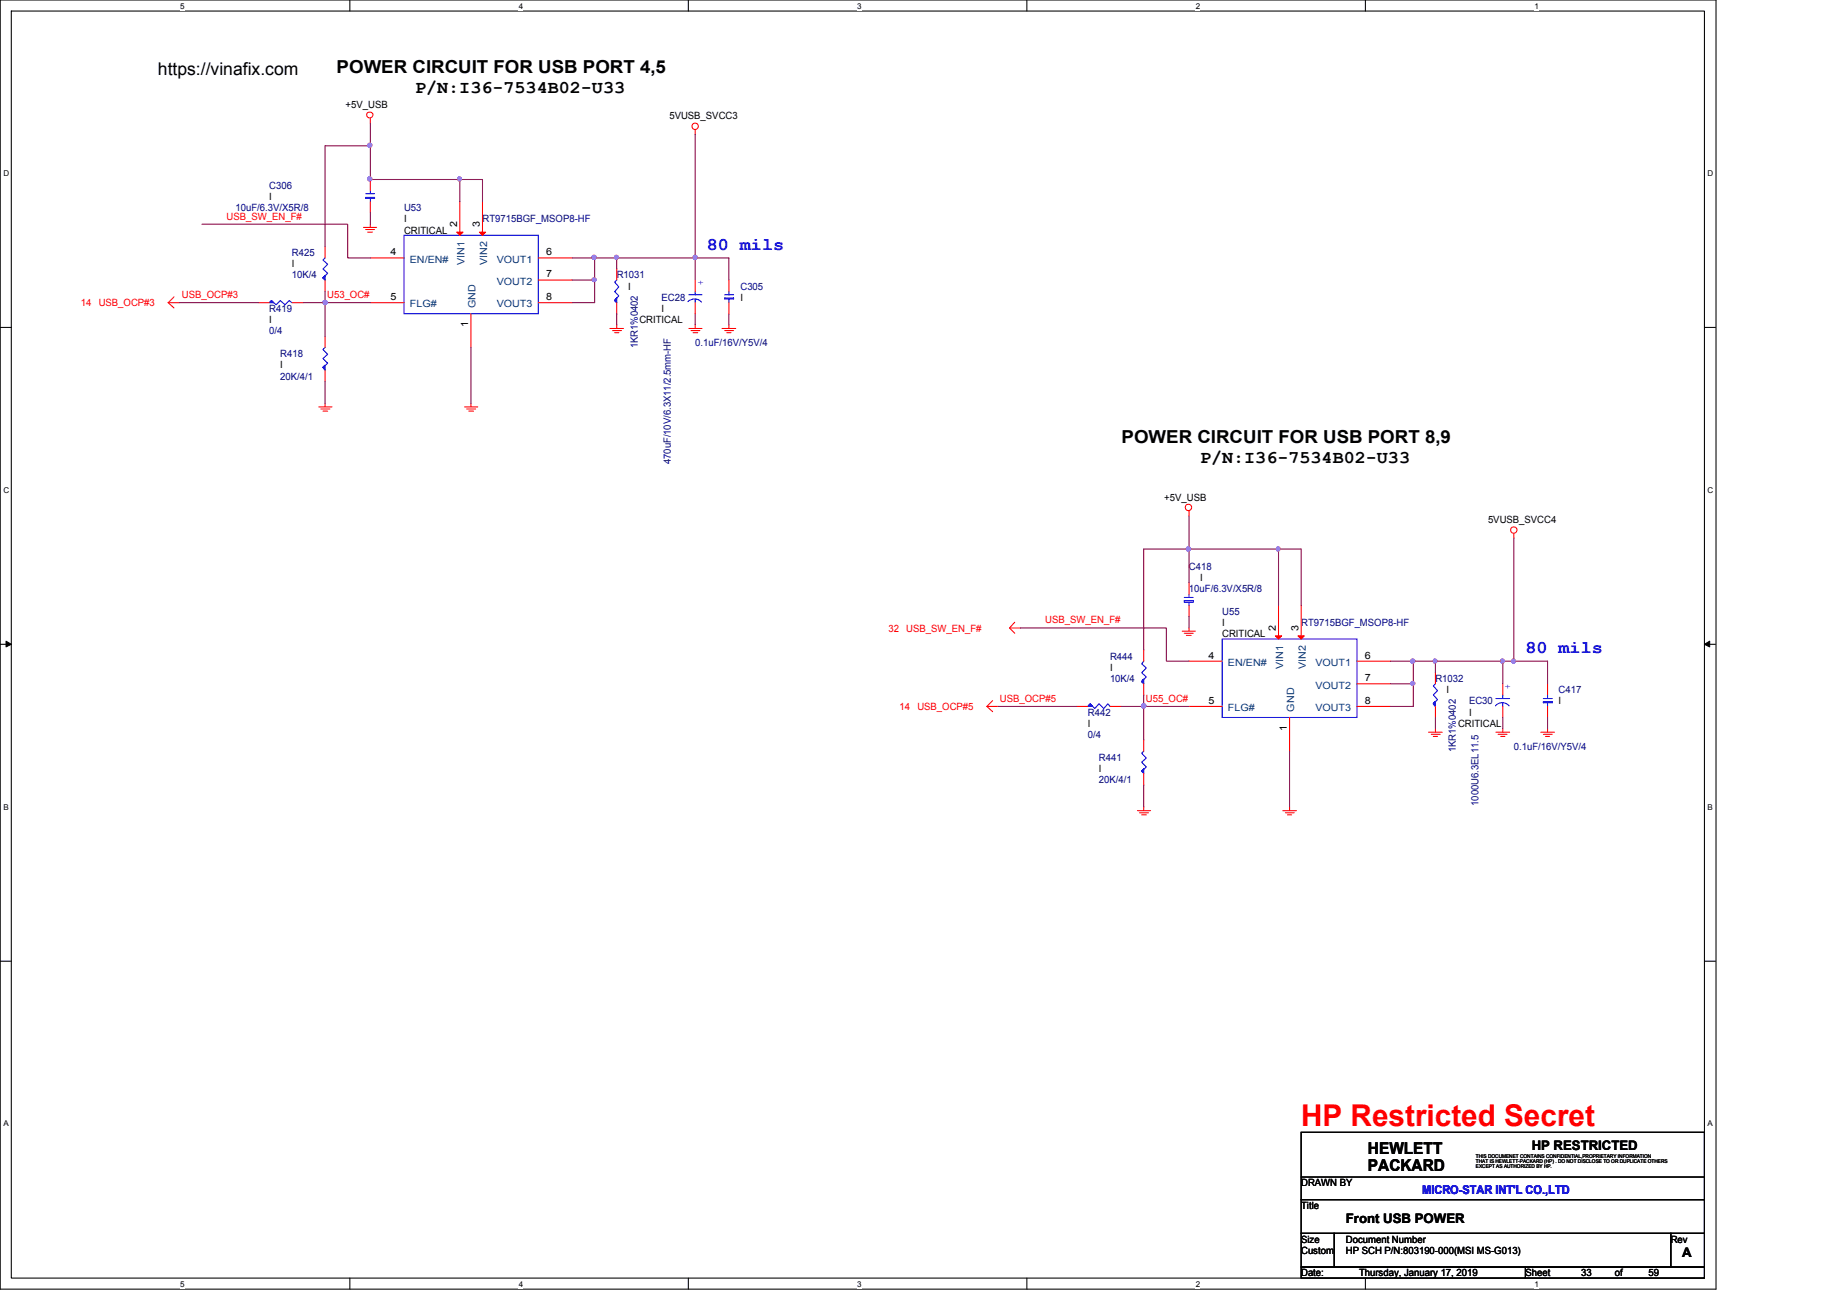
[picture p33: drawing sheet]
<svg xmlns="http://www.w3.org/2000/svg" width="297mm" height="210mm" viewBox="0 0 297 210" stroke-linecap="round" stroke-linejoin="round" font-family="sans-serif">
<defs><g id="words">
<text font-size="4.8" fill="#f00" x="209.3" y="181.2">HP Restricted Secret</text>
<g font-size="2.9">
<text x="54.1" y="11.7">POWER CIRCUIT FOR USB PORT 4,5</text>
<text x="66.8" y="14.9">P/N:I36-7534B02-U33</text>
<text x="180.4" y="71.2">POWER CIRCUIT FOR USB PORT 8,9</text>
<text x="193" y="74.4">P/N:I36-7534B02-U33</text>
</g>
<g font-size="2.9" fill="#00f">
<text x="113.7" y="40.1">80 mils</text>
<text x="245.3" y="105.1">80 mils</text>
</g>
<text font-size="2.8" x="25.4" y="12.1">https://vinafix.com</text>
<g font-size="2.6">
<text x="220" y="185.7">HEWLETT</text>
<text x="220" y="188.4">PACKARD</text>
</g>
<g font-size="2.1">
<text x="246.3" y="184.9">HP RESTRICTED</text>
<text x="216.4" y="196.8">Front USB POWER</text>
<text x="270.5" y="202.2">A</text>
</g>
<text font-size="1.9" fill="#00f" x="228.7" y="192.1">MICRO-STAR INT'L CO.,LTD</text>
<g font-size="1.6">
<text x="55.6" y="17.4">+5V_USB</text>
<text x="107.7" y="19.1">5VUSB_SVCC3</text>
<text x="43.3" y="32.2">I</text>
<text x="65" y="35.7">I</text>
<text x="62.8" y="41.1">4</text>
<text x="65" y="37.6">CRITICAL</text>
<text x="73.5" y="36.6" transform="rotate(-90 73.5 36.6)">2</text>
<text x="77.2" y="36.6" transform="rotate(-90 77.2 36.6)">3</text>
<text x="87.8" y="41.1">6</text>
<text x="46.9" y="43">I</text>
<text x="87.8" y="44.6">7</text>
<text x="101" y="46.6">I</text>
<text x="43.3" y="52">I</text>
<text x="62.8" y="48.3">5</text>
<text x="75.3" y="52.7" transform="rotate(-90 75.3 52.7)">1</text>
<text x="87.8" y="48.3">8</text>
<text x="102.8" y="52">CRITICAL</text>
<text x="106.4" y="50.2">I</text>
<text x="119.1" y="48.4">I</text>
<text x="45.1" y="59.2">I</text>
<text x="187.2" y="80.5">+5V_USB</text>
<text x="239.3" y="84.1">5VUSB_SVCC4</text>
<text x="193" y="93.5">I</text>
<text x="196.6" y="100.7">I</text>
<text x="205.2" y="101.5" transform="rotate(-90 205.2 101.5)">2</text>
<text x="208.8" y="101.5" transform="rotate(-90 208.8 101.5)">3</text>
<text x="178.5" y="107.9">I</text>
<text x="194.3" y="105.9">4</text>
<text x="196.6" y="102.5">CRITICAL</text>
<text x="219.5" y="105.9">6</text>
<text x="194.3" y="113.2">5</text>
<text x="219.5" y="109.6">7</text>
<text x="219.5" y="113.2">8</text>
<text x="232.6" y="111.5">I</text>
<text x="250.7" y="113.3">I</text>
<text x="175" y="116.9">I</text>
<text x="207" y="117.6" transform="rotate(-90 207 117.6)">1</text>
<text x="234.5" y="116.9">CRITICAL</text>
<text x="236.3" y="115.1">I</text>
<text x="176.7" y="124.1">I</text>
<text x="209.3" y="190.8">DRAWN BY</text>
<text x="209.2" y="194.5">Title</text>
<text x="209.2" y="199.9">Size</text>
<text x="209.3" y="201.7">Custom</text>
<text x="216.4" y="199.9">Document Number</text>
<text x="216.4" y="201.7">HP SCH P/N:803190-000(MSI MS-G013)</text>
<text x="268.7" y="199.9">Rev</text>
<text x="209.3" y="205.3">Date:</text>
<text x="218.6" y="205.3">Thursday, January 17, 2019</text>
<text x="245.3" y="205.3">Sheet</text>
<text x="254.3" y="205.3">33</text>
<text x="259.7" y="205.3">of</text>
<text x="265.1" y="205.3">59</text>
</g>
<g font-size="1.6" fill="#f00">
<text x="36.4" y="35.3">USB_SW_EN_F#</text>
<text x="29.2" y="47.9">USB_OCP#3</text>
<text x="52.6" y="47.9">U53_OC#</text>
<text x="13" y="49.3">14</text>
<text x="15.9" y="49.3">USB_OCP#3</text>
<text x="142.9" y="101.6">32</text>
<text x="145.8" y="101.6">USB_SW_EN_F#</text>
<text x="168.1" y="100.2">USB_SW_EN_F#</text>
<text x="160.8" y="112.9">USB_OCP#5</text>
<text x="184.3" y="112.9">U55_OC#</text>
<text x="144.6" y="114.2">14</text>
<text x="147.5" y="114.2">USB_OCP#5</text>
</g>
<g font-size="1.6" fill="#000080">
<text x="37.9" y="34">10uF/6.3V/X5R/8</text>
<text x="43.3" y="30.4">C306</text>
<text x="65" y="34">U53</text>
<text x="77.6" y="35.7">RT9715BGF_MSOP8-HF</text>
<text x="46.9" y="41.1">R425</text>
<text x="46.9" y="44.8">10K/4</text>
<text x="99.2" y="44.8">R1031</text>
<text x="119.1" y="46.6">C305</text>
<text x="43.3" y="50.2">R419</text>
<text x="43.3" y="53.8">0/4</text>
<text x="106.4" y="48.4">EC28</text>
<text x="45.1" y="57.4">R418</text>
<text x="102.6" y="56" transform="rotate(-90 102.6 56)">1KR1%0402</text>
<text x="111.8" y="55.6">0.1uF/16V/Y5V/4</text>
<text x="45.1" y="61">20K/4/1</text>
<text x="107.9" y="74.7" transform="rotate(-90 107.9 74.7)">470uF/10V/6.3X11/2.5mm-HF</text>
<text x="191.2" y="91.7">C418</text>
<text x="191.2" y="95.3">10uF/6.3V/X5R/8</text>
<text x="196.6" y="98.9">U55</text>
<text x="209.3" y="100.7">RT9715BGF_MSOP8-HF</text>
<text x="178.5" y="106.1">R444</text>
<text x="178.5" y="109.7">10K/4</text>
<text x="230.8" y="109.7">R1032</text>
<text x="236.3" y="113.3">EC30</text>
<text x="250.7" y="111.5">C417</text>
<text x="175" y="115.1">R442</text>
<text x="175" y="118.7">0/4</text>
<text x="176.7" y="122.3">R441</text>
<text x="176.7" y="125.9">20K/4/1</text>
<text x="234.1" y="121" transform="rotate(-90 234.1 121)">1KR1%0402</text>
<text x="243.5" y="120.6">0.1uF/16V/Y5V/4</text>
<text x="237.8" y="129.6" transform="rotate(-90 237.8 129.6)">1000U6.3EL11.5</text>
</g>
<g font-size="1.6" fill="#004080">
<text x="65.9" y="42.2">EN/EN#</text>
<text x="74.7" y="42.7" transform="rotate(-90 74.7 42.7)">VIN1</text>
<text x="78.4" y="42.7" transform="rotate(-90 78.4 42.7)">VIN2</text>
<text x="79.9" y="42.2">VOUT1</text>
<text x="79.9" y="45.8">VOUT2</text>
<text x="65.9" y="49.4">FLG#</text>
<text x="76.5" y="49.5" transform="rotate(-90 76.5 49.5)">GND</text>
<text x="79.9" y="49.4">VOUT3</text>
<text x="197.5" y="107.1">EN/EN#</text>
<text x="206.4" y="107.6" transform="rotate(-90 206.4 107.6)">VIN1</text>
<text x="210" y="107.6" transform="rotate(-90 210 107.6)">VIN2</text>
<text x="211.5" y="107.1">VOUT1</text>
<text x="211.5" y="110.7">VOUT2</text>
<text x="197.5" y="114.4">FLG#</text>
<text x="208.1" y="114.5" transform="rotate(-90 208.1 114.5)">GND</text>
<text x="211.5" y="114.4">VOUT3</text>
</g>
<g font-size="1.6" fill="#00f">
<text x="112.2" y="45" transform="rotate(90 112.2 45)">+</text>
<text x="242" y="110" transform="rotate(90 242 110)">+</text>
</g>
<g font-size="1.3">
<text x="29" y="1.4">5</text>
<text x="83.4" y="1.4">4</text>
<text x="137.9" y="1.4">3</text>
<text x="192.3" y="1.4">2</text>
<text x="246.8" y="1.4">1</text>
<text x=".5" y="28.4">D</text>
<text x="274.6" y="28.4">D</text>
<text x=".5" y="79.2">C</text>
<text x="274.6" y="79.2">C</text>
<text x=".5" y="130.2">B</text>
<text x="274.6" y="130.2">B</text>
<text x=".5" y="181.2">A</text>
<text x="274.6" y="181.2">A</text>
<text x="29" y="207">5</text>
<text x="83.4" y="207">4</text>
<text x="137.9" y="207">3</text>
<text x="192.3" y="207">2</text>
<text x="246.8" y="207">1</text>
</g>
<g font-size=".8">
<text x="237.4" y="186.2">THIS DOCUMENET CONTAINS CONFIDENTIAL,PROPRIETARY INFORMATION</text>
<text x="237.4" y="187">THAT IS HEWLETT-PACKARD (HP) . DO NOT DISCLOSE TO OR DUPLICATE OTHERS</text>
<text x="237.4" y="187.9">EXCEPT AS AUTHORIZED BY HP.</text>
</g>
</g></defs>
<path d="M0 0h276v207.4h-276zM1.8 1.8h272.3v203.8h-272.3z" fill="none" stroke="#000" stroke-width=".17"/>
<g fill="#fff">
<path d="M29 .3h.7v1.4h-.7z"/>
<path d="M29 205.8h.7v1.5h-.7z"/>
</g>
<path d="M56.3 0v1.8M56.3 205.6v1.8" fill="none" stroke="#000" stroke-width=".17"/>
<g fill="#fff">
<path d="M83.4 .3h.7v1.4h-.7z"/>
<path d="M83.4 205.8h.7v1.5h-.7z"/>
</g>
<path d="M110.7 0v1.8M110.7 205.6v1.8" fill="none" stroke="#000" stroke-width=".17"/>
<g fill="#fff">
<path d="M137.9 .3h.7v1.4h-.7z"/>
<path d="M137.9 205.8h.7v1.5h-.7z"/>
</g>
<path d="M165.1 0v1.8M165.1 205.6v1.8" fill="none" stroke="#000" stroke-width=".17"/>
<g fill="#fff">
<path d="M192.3 .3h.7v1.4h-.7z"/>
<path d="M192.3 205.8h.7v1.5h-.7z"/>
</g>
<path d="M219.6 0v1.8M219.6 205.6v1.8" fill="none" stroke="#000" stroke-width=".17"/>
<g fill="#fff">
<path d="M246.8 .3h.6v1.4h-.6z"/>
<path d="M246.8 205.8h.6v1.5h-.6z"/>
<path d="M.5 27.2h1v1.4h-1z"/>
<path d="M274.6 27.2h1v1.4h-1z"/>
<path d="M.5 78.1h1v1.4h-1z"/>
<path d="M274.6 78.1h1v1.4h-1z"/>
</g>
<path d="M0 52.7h1.8M274.1 52.7h1.8" fill="none" stroke="#000" stroke-width=".17"/>
<g fill="#fff">
<path d="M.5 129h.9v1.5h-.9z"/>
<path d="M274.6 129h.9v1.5h-.9z"/>
</g>
<path d="M0 103.6h1.8M274.1 103.6h1.8" fill="none" stroke="#000" stroke-width=".17"/>
<path d="M1 103.1l.8 .5-.8 .5zM274.1 103.6l.9-.5v1z" fill="#000"/>
<path d="M1 103.1l.8 .5-.8 .5zM274.1 103.6l.9-.5v1z" fill="none" stroke="#000" stroke-width=".16"/>
<g fill="#fff">
<path d="M.5 180h.8v1.4h-.8z"/>
<path d="M274.6 180h.8v1.4h-.8z"/>
</g>
<path d="M0 154.6h1.8M274.1 154.6h1.8M209.3 182.1h64.8v10.9h-64.8zM209.3 193h64.8v5.4h-64.8zM209.3 198.4h5.3v5.4h-5.3zM209.3 189.3h64.8M214.6 198.4h54.1v5.4h-54.1zM268.7 198.4h5.4v5.4h-5.4zM209.3 203.8h36v1.8h-36zM245.3 203.8h28.8v1.8h-28.8z" fill="none" stroke="#000" stroke-width=".17"/>
<g fill="none" stroke="#f00" stroke-width=".17">
<path d="M59.6 19.1v.7M58.5 36.6h2.1M58.8 36.9h1.4M59.1 37.3h.8M59.6 36.1v.5M111.8 20.9v.7M27 48.7h1.9M27 48.7l1 .8M28 47.8l-1 .9M98.1 52.8h2.2M98.5 53.2h1.4M98.8 53.5h.7"/>
<path d="M99.2 52.2v.6M110.8 52.8h2.1M111.1 53.2h1.5M111.5 53.5h.7M111.8 52.2v.6M116.1 52.8h2.2M116.5 53.2h1.5M116.9 53.5h.7M117.2 52.2v.6M51.3 65.4h2.1M51.6 65.8h1.4M51.9 66.1h.8"/>
<path d="M52.3 64.9v.5M74.7 65.4h2.1M75.1 65.8h1.4M75.4 66.1h.8M75.7 64.9v.5M191.2 82.2v.8M243.5 85.9v.6M158.7 113.6h1.8M158.7 113.6l.9 .9M159.6 112.7l-.9 .9M162.3 101h1.8M162.3 101l.9 .9"/>
<path d="M163.2 100.1l-.9 .9M190.1 101.5h2.1M190.5 101.9h1.4M190.8 102.2h.8M191.2 101v.5M229.7 117.8h2.2M230.2 118.1h1.4M230.5 118.5h.7M230.8 117.2v.6M240.6 117.8h2.2M240.9 118.1h1.5M241.3 118.5h.7"/>
<path d="M241.7 117.2v.6M247.8 117.8h2.2M248.2 118.1h1.4M248.5 118.5h.7M248.9 117.2v.6M182.9 130.4h2.1M183.3 130.7h1.4M183.6 131.1h.8M183.9 129.8v.6M206.3 130.4h2.2M206.7 130.7h1.5M207.1 131.1h.6"/>
<path d="M207.4 129.8v.6"/>
<circle cx="59.5" cy="18.5" r=".5"/>
<circle cx="111.8" cy="20.3" r=".52"/>
<circle cx="191.1" cy="81.6" r=".52"/>
<circle cx="243.5" cy="85.3" r=".52"/>
</g>
<path d="M52.3 41.5l-.4 .3 .8 .7-.8 .8 .8 .6-.8 .8 .4 .3" fill="none" stroke="#00f" stroke-width=".17"/>
<path d="M51.9 44.7l.4-.3v.6l-.4-.3 .4-.3z" fill-rule="evenodd" fill="#00f"/>
<path d="M58.8 31.8h1.4v.1h-1.4zM58.8 31.2h1.4M59.6 31.9v.5M59.6 30.7v.5M51.9 44.7l.4-.3v.6l-.4-.3 .4-.3zM175 113.6l.3-.4 .8 .8 .6-.8 .8 .8 .7-.8 .3 .4" fill="none" stroke="#00f" stroke-width=".17"/>
<path d="M52.3 39.6v1.9M59.6 32.4v1.8M59.6 28.9v1.8M52.3 45v1.9" fill="none" stroke="#f00" stroke-width=".17"/>
<path d="M175.3 113.2l.3 .4h-.6l.3-.4 .3 .4z" fill-rule="evenodd" fill="#00f"/>
<path d="M110.6 48.5a1.54 1.54 0 0 1 2.2 .1M110.8 47.4h2.1M111.8 48.1v.6M111.8 46.9v.5M175.3 113.2l.3 .4h-.6l.3-.4 .3 .4zM183.9 106.3l-.3 .5 .8 .6-.8 .8 .8 .7-.8 .7 .3 .4" fill="none" stroke="#00f" stroke-width=".17"/>
<path d="M111.8 45v1.9M111.8 48.7v1.8M173.2 113.6h1.8M178.5 113.6h1.9" fill="none" stroke="#f00" stroke-width=".17"/>
<path d="M183.9 109.2v.8l-.3-.4z" fill-rule="evenodd" fill="#00f"/>
<path d="M190.5 96.6h1.4v.3h-1.4zM190.5 96.1h1.4M191.2 96.9v.5M191.2 95.6v.5M183.9 109.2v.8l-.3-.4zM230.8 110l-.3 .3 .7 .8-.7 .7 .7 .7-.7 .7 .3 .4M240.5 113.5a1.45 1.45 0 0 1 2.2 0M240.6 112.4h2.2M241.7 113v.6M241.7 111.8v.6" fill="none" stroke="#00f" stroke-width=".17"/>
<path d="M191.2 97.4v1.7M191.2 93.7v1.9M183.9 110v1.8M183.9 104.6v1.7M241.7 110v1.8M241.7 113.6v1.8" fill="none" stroke="#f00" stroke-width=".17"/>
<path d="M230.5 113.2l.3-.3v.7l-.3-.4 .3-.3z" fill-rule="evenodd" fill="#00f"/>
<path d="M116.5 47.4h1.5M116.5 47.9h1.5v.2h-1.5zM117.2 48.1v.6M117.2 46.9v.5M196.6 102.8h21.6v12.6h-21.6zM230.5 113.2l.3-.3v.7l-.3-.4 .3-.3z" fill="none" stroke="#00f" stroke-width=".17"/>
<path d="M117.2 48.7v1.8M117.2 45v1.9M230.8 113.6v1.8M230.8 108.2v1.8" fill="none" stroke="#f00" stroke-width=".17"/>
<path d="M208.7 102.3h1.1l-.5 .5z" fill="#f00"/>
<path d="M209.3 97.4v5.4M191.2 106.3h5.4M191.2 113.6h5.4M207.4 115.4v5.4M208.7 102.3h1.1l-.5 .5zM218.2 106.3h5.4M218.2 110h5.4M218.2 113.6h5.4" fill="none" stroke="#f00" stroke-width=".17"/>
<path d="M205.1 102.3h1l-.5 .5z" fill="#f00"/>
<path d="M205.6 97.4v5.4M205.1 102.3h1l-.5 .5z" fill="none" stroke="#f00" stroke-width=".17"/>
<path d="M65 37.8h21.6v12.7h-21.6z" fill="none" stroke="#00f" stroke-width=".17"/>
<path d="M77.1 37.3h1l-.5 .5z" fill="#f00"/>
<path d="M77.1 37.3h1l-.5 .5zM77.6 32.4v5.4M59.6 41.5h5.4M59.6 48.7h5.4M75.7 50.5v5.4M86.6 41.5h5.4M86.6 45h5.4M86.6 48.7h5.4" fill="none" stroke="#f00" stroke-width=".17"/>
<path d="M73.4 37.3h1.1l-.5 .5z" fill="#f00"/>
<path d="M73.4 37.3h1.1l-.5 .5zM74 32.4v5.4" fill="none" stroke="#f00" stroke-width=".17"/>
<path d="M52.3 55.9l-.4 .3 .8 .8-.8 .7 .8 .7-.8 .7 .4 .4" fill="none" stroke="#00f" stroke-width=".17"/>
<path d="M51.9 59.1l.4-.3v.7l-.4-.4 .4-.3z" fill-rule="evenodd" fill="#00f"/>
<path d="M51.9 59.1l.4-.3v.7l-.4-.4 .4-.3zM99.2 45l-.4 .4 .7 .7-.7 .8 .7 .7-.7 .7 .4 .4M248.2 112.4h1.4M248.2 112.9h1.4v.1h-1.4zM248.9 113v.6M248.9 111.8v.6" fill="none" stroke="#00f" stroke-width=".17"/>
<path d="M52.3 59.5v1.8M52.3 54.1v1.8M248.9 113.6v1.8M248.9 110v1.8" fill="none" stroke="#f00" stroke-width=".17"/>
<path d="M99.2 47.9v.8l-.4-.4z" fill-rule="evenodd" fill="#00f"/>
<path d="M43.3 48.7l.3-.4 .8 .7 .7-.7 .7 .7 .7-.7 .4 .4M99.2 47.9v.8l-.4-.4z" fill="none" stroke="#00f" stroke-width=".17"/>
<path d="M99.2 48.7v1.8M99.2 43.3v1.7" fill="none" stroke="#f00" stroke-width=".17"/>
<path d="M43.6 48.3l.4 .4h-.7l.3-.4 .4 .4z" fill-rule="evenodd" fill="#00f"/>
<path d="M43.6 48.3l.4 .4h-.7l.3-.4 .4 .4zM183.9 120.8l-.3 .4 .8 .7-.8 .7 .8 .8-.8 .6 .3 .4" fill="none" stroke="#00f" stroke-width=".17"/>
<path d="M41.5 48.7h1.8M46.9 48.7h1.8" fill="none" stroke="#f00" stroke-width=".17"/>
<path d="M183.6 124l.3-.3v.7l-.3-.4 .3-.3z" fill-rule="evenodd" fill="#00f"/>
<path d="M183.6 124l.3-.3v.7l-.3-.4 .3-.3z" fill="none" stroke="#00f" stroke-width=".17"/>
<path d="M183.9 119v1.8M183.9 124.4v1.8" fill="none" stroke="#f00" stroke-width=".17"/>
<path d="M28.9 48.7h12.6M52.3 46.9v1.8" fill="none" stroke="#800040" stroke-width=".17"/>
<circle cx="52.3" cy="48.6" r=".33" fill="#f0f"/>
<circle cx="52.3" cy="48.6" r=".33" fill="none" stroke="#f0f" stroke-width=".17"/>
<path d="M52.3 23.5h7.3M59.6 48.7h-7.3v5.4" fill="none" stroke="#800040" stroke-width=".17"/>
<circle cx="52.3" cy="48.6" r=".33" fill="#f0f"/>
<circle cx="52.3" cy="48.6" r=".33" fill="none" stroke="#f0f" stroke-width=".17"/>
<path d="M59.6 19.8v3.7M52.3 23.5v16.1M99.2 41.5h12.6M52.3 61.3v3.6" fill="none" stroke="#800040" stroke-width=".17"/>
<circle cx="59.5" cy="23.4" r=".35" fill="#f0f"/>
<circle cx="59.5" cy="23.4" r=".35" fill="none" stroke="#f0f" stroke-width=".17"/>
<path d="M74 28.9h3.6M48.7 48.7h3.6M75.7 55.9v9M111.8 41.5v3.5" fill="none" stroke="#800040" stroke-width=".17"/>
<circle cx="111.8" cy="41.4" r=".35" fill="#f0f"/>
<circle cx="111.8" cy="41.4" r=".35" fill="none" stroke="#f0f" stroke-width=".17"/>
<path d="M95.6 41.5v3.5h-3.6M111.8 41.5h5.4M117.2 50.5v1.7" fill="none" stroke="#800040" stroke-width=".17"/>
<circle cx="95.6" cy="45" r=".33" fill="#f0f"/>
<circle cx="95.6" cy="45" r=".33" fill="none" stroke="#f0f" stroke-width=".17"/>
<circle cx="95.5" cy="41.4" r=".35" fill="#f0f"/>
<circle cx="95.5" cy="41.4" r=".35" fill="none" stroke="#f0f" stroke-width=".17"/>
<path d="M59.6 23.5v5.4h14.4v3.5M92 41.5h3.6M95.6 45v3.7h-3.6M117.2 41.5v3.5" fill="none" stroke="#800040" stroke-width=".17"/>
<circle cx="73.9" cy="28.8" r=".33" fill="#f0f"/>
<circle cx="73.9" cy="28.8" r=".33" fill="none" stroke="#f0f" stroke-width=".17"/>
<circle cx="59.5" cy="28.8" r=".35" fill="#f0f"/>
<circle cx="59.5" cy="28.8" r=".35" fill="none" stroke="#f0f" stroke-width=".17"/>
<path d="M77.6 28.9v3.5M160.5 113.6h12.7M183.9 111.8v1.8" fill="none" stroke="#800040" stroke-width=".17"/>
<circle cx="183.9" cy="113.5" r=".35" fill="#f0f"/>
<circle cx="183.9" cy="113.5" r=".35" fill="none" stroke="#f0f" stroke-width=".17"/>
<path d="M183.9 88.3h7.3M191.2 113.6h-7.3v5.4" fill="none" stroke="#800040" stroke-width=".17"/>
<circle cx="183.9" cy="113.5" r=".35" fill="#f0f"/>
<circle cx="183.9" cy="113.5" r=".35" fill="none" stroke="#f0f" stroke-width=".17"/>
<path d="M241.7 106.3h1.8" fill="none" stroke="#800040" stroke-width=".17"/>
<circle cx="243.4" cy="106.3" r=".33" fill="#f0f"/>
<circle cx="243.4" cy="106.3" r=".33" fill="none" stroke="#f0f" stroke-width=".17"/>
<circle cx="241.6" cy="106.3" r=".33" fill="#f0f"/>
<circle cx="241.6" cy="106.3" r=".33" fill="none" stroke="#f0f" stroke-width=".17"/>
<path d="M183.9 88.3v16.3M191.2 83v5.3M183.9 126.2v3.6" fill="none" stroke="#800040" stroke-width=".17"/>
<circle cx="191.1" cy="88.3" r=".35" fill="#f0f"/>
<circle cx="191.1" cy="88.3" r=".35" fill="none" stroke="#f0f" stroke-width=".17"/>
<path d="M191.2 88.3v5.4M205.6 88.3h3.7M180.4 113.6h3.5M227.3 106.3v3.7h-3.7M241.7 106.3v3.7M241.7 115.4v1.8M243.5 106.3h5.4M248.9 115.4v1.8M207.4 120.8v9" fill="none" stroke="#800040" stroke-width=".17"/>
<circle cx="227.2" cy="109.9" r=".33" fill="#f0f"/>
<circle cx="227.2" cy="109.9" r=".33" fill="none" stroke="#f0f" stroke-width=".17"/>
<path d="M223.6 106.3h3.7" fill="none" stroke="#800040" stroke-width=".17"/>
<circle cx="227.2" cy="106.3" r=".35" fill="#f0f"/>
<circle cx="227.2" cy="106.3" r=".35" fill="none" stroke="#f0f" stroke-width=".17"/>
<path d="M191.2 88.3h14.4v9.1M227.3 110v3.6h-3.7M248.9 106.3v3.7" fill="none" stroke="#800040" stroke-width=".17"/>
<circle cx="205.5" cy="88.3" r=".33" fill="#f0f"/>
<circle cx="205.5" cy="88.3" r=".33" fill="none" stroke="#f0f" stroke-width=".17"/>
<circle cx="191.1" cy="88.3" r=".35" fill="#f0f"/>
<circle cx="191.1" cy="88.3" r=".35" fill="none" stroke="#f0f" stroke-width=".17"/>
<path d="M32.5 36.1h23.4v5.4h3.7M59.6 34.2v1.9M95.6 41.5h3.6M111.8 50.5v1.7M191.2 99.1v1.9M209.3 88.3v9.1M243.5 86.5v19.8M164.1 101h23.5v5.3h3.6" fill="none" stroke="#800040" stroke-width=".17"/>
<circle cx="99.1" cy="41.4" r=".33" fill="#f0f"/>
<circle cx="99.1" cy="41.4" r=".33" fill="none" stroke="#f0f" stroke-width=".17"/>
<path d="M111.8 21.6v19.9M99.2 50.5v1.7M99.2 41.5v1.8M227.3 106.3h3.5M230.8 115.4v1.8" fill="none" stroke="#800040" stroke-width=".17"/>
<circle cx="230.8" cy="106.3" r=".33" fill="#f0f"/>
<circle cx="230.8" cy="106.3" r=".33" fill="none" stroke="#f0f" stroke-width=".17"/>
<path d="M241.7 106.3h-10.9v1.9" fill="none" stroke="#800040" stroke-width=".17"/>
<circle cx="52.3" cy="48.6" r=".33" fill="#f0f"/>
<circle cx="52.3" cy="48.6" r=".33" fill="none" stroke="#f0f" stroke-width=".17"/>
<circle cx="52.3" cy="48.6" r=".33" fill="#f0f"/>
<circle cx="52.3" cy="48.6" r=".33" fill="none" stroke="#f0f" stroke-width=".17"/>
<circle cx="59.5" cy="23.4" r=".35" fill="#f0f"/>
<circle cx="59.5" cy="23.4" r=".35" fill="none" stroke="#f0f" stroke-width=".17"/>
<circle cx="111.8" cy="41.4" r=".35" fill="#f0f"/>
<circle cx="111.8" cy="41.4" r=".35" fill="none" stroke="#f0f" stroke-width=".17"/>
<circle cx="95.6" cy="45" r=".33" fill="#f0f"/>
<circle cx="95.6" cy="45" r=".33" fill="none" stroke="#f0f" stroke-width=".17"/>
<circle cx="95.5" cy="41.4" r=".35" fill="#f0f"/>
<circle cx="95.5" cy="41.4" r=".35" fill="none" stroke="#f0f" stroke-width=".17"/>
<circle cx="73.9" cy="28.8" r=".33" fill="#f0f"/>
<circle cx="73.9" cy="28.8" r=".33" fill="none" stroke="#f0f" stroke-width=".17"/>
<circle cx="59.5" cy="28.8" r=".35" fill="#f0f"/>
<circle cx="59.5" cy="28.8" r=".35" fill="none" stroke="#f0f" stroke-width=".17"/>
<circle cx="183.9" cy="113.5" r=".35" fill="#f0f"/>
<circle cx="183.9" cy="113.5" r=".35" fill="none" stroke="#f0f" stroke-width=".17"/>
<circle cx="183.9" cy="113.5" r=".35" fill="#f0f"/>
<circle cx="183.9" cy="113.5" r=".35" fill="none" stroke="#f0f" stroke-width=".17"/>
<circle cx="243.4" cy="106.3" r=".33" fill="#f0f"/>
<circle cx="243.4" cy="106.3" r=".33" fill="none" stroke="#f0f" stroke-width=".17"/>
<circle cx="241.6" cy="106.3" r=".33" fill="#f0f"/>
<circle cx="241.6" cy="106.3" r=".33" fill="none" stroke="#f0f" stroke-width=".17"/>
<circle cx="191.1" cy="88.3" r=".35" fill="#f0f"/>
<circle cx="191.1" cy="88.3" r=".35" fill="none" stroke="#f0f" stroke-width=".17"/>
<circle cx="227.2" cy="109.9" r=".33" fill="#f0f"/>
<circle cx="227.2" cy="109.9" r=".33" fill="none" stroke="#f0f" stroke-width=".17"/>
<circle cx="227.2" cy="106.3" r=".35" fill="#f0f"/>
<circle cx="227.2" cy="106.3" r=".35" fill="none" stroke="#f0f" stroke-width=".17"/>
<circle cx="205.5" cy="88.3" r=".33" fill="#f0f"/>
<circle cx="205.5" cy="88.3" r=".33" fill="none" stroke="#f0f" stroke-width=".17"/>
<circle cx="191.1" cy="88.3" r=".35" fill="#f0f"/>
<circle cx="191.1" cy="88.3" r=".35" fill="none" stroke="#f0f" stroke-width=".17"/>
<circle cx="99.1" cy="41.4" r=".33" fill="#f0f"/>
<circle cx="99.1" cy="41.4" r=".33" fill="none" stroke="#f0f" stroke-width=".17"/>
<circle cx="230.8" cy="106.3" r=".33" fill="#f0f"/>
<circle cx="230.8" cy="106.3" r=".33" fill="none" stroke="#f0f" stroke-width=".17"/>
<use href="#words"/>
</svg>
